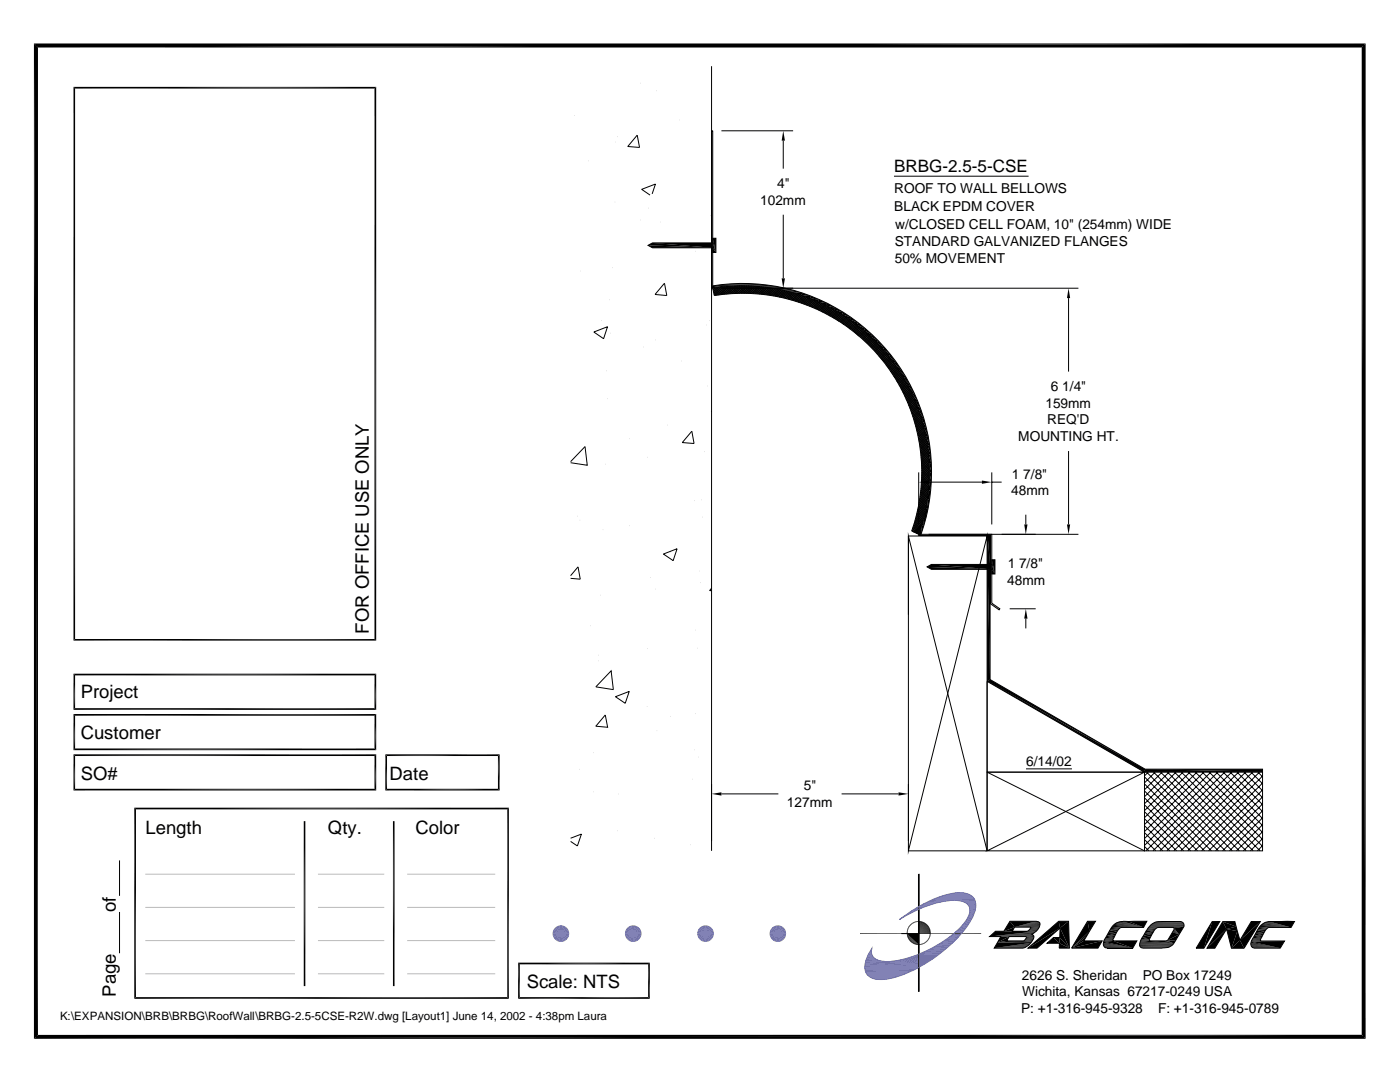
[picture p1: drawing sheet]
<svg xmlns="http://www.w3.org/2000/svg" width="279mm" height="216mm" viewBox="0 0 279 216" stroke-linecap="round" stroke-linejoin="round" font-family="sans-serif">
<defs><g id="words">
<g font-size="3.7">
<text x="73.6" y="126.4" transform="rotate(-90 73.6 126.4)">FOR OFFICE USE ONLY</text>
<text x="16.1" y="139.3">Project</text>
<text x="16.1" y="147.4">Customer</text>
<text x="16.1" y="155.6">SO#</text>
<text x="77.7" y="155.6">Date</text>
<text x="29" y="166.3">Length</text>
<text x="65.4" y="166.3">Qty.</text>
<text x="82.9" y="166.3">Color</text>
<text x="23.1" y="182" transform="rotate(-90 23.1 182)">of</text>
<text x="105.1" y="197.2">Scale: NTS</text>
<text x="23.1" y="198.8" transform="rotate(-90 23.1 198.8)">Page</text>
</g>
<text font-size="3.4" x="178.4" y="34.4">BRBG-2.5-5-CSE</text>
<g font-size="2.7">
<text x="151.7" y="40.8">102mm</text>
<text x="155.1" y="37.6">4&quot;</text>
<text x="178.5" y="38.5">ROOF TO WALL BELLOWS</text>
<text x="178.5" y="42.1">BLACK EPDM COVER</text>
<text x="178.7" y="45.6">w/CLOSED CELL FOAM, 10&quot; (254mm) WIDE</text>
<text x="178.6" y="49.1">STANDARD GALVANIZED FLANGES</text>
<text x="178.6" y="52.6">50% MOVEMENT</text>
<text x="208.6" y="81.4">159mm</text>
<text x="209.7" y="78.1">6 1/4&quot;</text>
<text x="203.2" y="88">MOUNTING HT.</text>
<text x="209" y="84.7">REQ'D</text>
<text x="202" y="95.5">1 7/8&quot;</text>
<text x="201.8" y="98.8">48mm</text>
<text x="201.1" y="113.4">1 7/8&quot;</text>
<text x="201" y="116.6">48mm</text>
<text x="204.8" y="152.8">6/14/02</text>
<text x="157" y="161">127mm</text>
<text x="160.4" y="157.7">5&quot;</text>
<text x="203.9" y="195.5">2626 S. Sheridan</text>
<text x="228.1" y="195.5">PO Box 17249</text>
<text x="203.8" y="202.1">P: +1-316-945-9328</text>
<text x="204" y="198.8">Wichita, Kansas 67217-0249 USA</text>
<text x="231.1" y="202.1">F: +1-316-945-0789</text>
</g>
<text font-size="2.3" x="12" y="203.6">K:\EXPANSION\BRB\BRBG\RoofWall\BRBG-2.5-5CSE-R2W.dwg [Layout1] June 14, 2002 - 4:38pm Laura</text>
</g></defs>
<g fill="none" stroke="#000" stroke-width=".2">
<path d="M127.7 16.6h.1M131 18.1h.1M142 13.2v156.6M114.6 23.1h.1M117.4 32.1h.1M122.9 28.3h.1M123.2 27.3h.1M127.2 27l.4 2.4-2.3-.2zM130.2 38.7l.6-2-2.7 1.1 1.6 1.1M135.6 23.9h.1M142 26.1h.2v31.4h-.2zM144 26.1h14.3"/>
<path d="M156.3 28.1v5.6M178.4 35.2h26.9M115.9 54.1h.1M121.6 59.8h.1M122.3 53.4h.1M122.7 40.3h.1M127.8 43.9h.1M129.3 49l.9-.5h12v-1h.7v2.9h-.7v-1h-12zM129.3 41.5h.1M131.4 58.5h.1M131.9 44.3h.1M132.6 56.5l.5 2.5-2.4-.2z"/>
<path d="M138.8 50.1h.1M141.7 43h.1M142.2 57.5v-.5a37.7 37.7 0 0 1 41.6 49.6h-.5M142.2 57.5l.4 1.5a35.7 35.7 0 0 1 39.3 47l1.4 .6M142.2 57.5a37.2 37.2 0 0 1 41.1 49.1M142.2 57.1h5.4M142.3 57.7l1.1 1.1M142.3 57.5v.1M142.3 57.8l.4-.4 1.4 1.4M142.4 57.5l1.3 1.3M142.5 58.6l.3 .3M143 57.4l1.4 1.3"/>
<path d="M143.1 57.4l-.7 .7 .7 .8M143.3 57.4l1.4 1.3M143.5 57.3l-1 1.1M144 57.5h71.2M144 56.8h9.1M144 56.7h7.3M144.3 57.2l1.3 1.4M144.3 57.2l-1.7 1.8M144.6 57.2l1.4 1.4M144.7 57.2l-1.7 1.7M144.9 57.2l1.4 1.4M145.1 57.2l-1.7 1.7"/>
<path d="M145.2 57.2l1.4 1.4M145.3 58.7l-1.4-1.4-1.4 1.4M145.5 57.1l-1.7 1.7M145.5 57.1l1.5 1.4M145.8 56.6h5.5M145.8 56.6h3.7M146.5 57.1l1.5 1.4M146.6 57.1l-1.6 1.6-1.4-1.4M146.9 57.1l1.4 1.4M146.9 57l-1.5 1.6M147.2 57l1.5 1.5M147.3 58.5l-1.5-1.4-1.6 1.7"/>
<path d="M147.3 57l-1.6 1.6M147.5 57l1.5 1.5M147.6 57h5.5M147.6 58.5l-1.4-1.4-1.6 1.6M147.6 57l-1.5 1.6M147.9 57l1.5 1.5M148 57l-1.5 1.6M148.2 57l1.5 1.5M148.3 57l-1.5 1.5M148.6 57l1.5 1.6M148.7 57l-1.5 1.5M148.9 57l1.6 1.6"/>
<path d="M148.9 58.5l1.5-1.4 1.6 1.6M149 57l-1.4 1.5M149.3 57l1.5 1.6M149.4 57l-1.5 1.5M149.4 57.1h5.5M149.6 57.1l1.6 1.5M149.7 57.1l-1.4 1.4M150 57.1l1.6 1.6 1.3-1.4M150 57.1l-1.4 1.4M150.7 57.1l-1.4 1.4M150.7 57.1l1.7 1.7M150.9 58.6l1.4-1.3 1.7 1.7"/>
<path d="M151 57.1l-1.4 1.4M151.1 57.2l1.7 1.6M151.3 57.2l-1.4 1.4M151.5 57.2l1.7 1.7M151.7 57.2l-1.4 1.4M151.9 57.2l1.7 1.7M152 57.2l-1.4 1.4M152.6 57.3l-1.4 1.4M152.7 57.3l1.7 1.8M153 57.3l1.8 1.8M153.2 57.4l-1.3 1.3M153.4 57.4l1.9 1.8"/>
<path d="M153.5 57.4l-1.3 1.3M153.8 57.4l-1.3 1.4M153.8 57.5l1.9 1.8M154.1 57.5l-1.3 1.3M154.3 57.5l1.8 1.9M154.4 57.6l-1.3 1.2M154.7 57.6l1.9 1.9 1.2-1.2M154.7 57.6l-1.3 1.3M155 57.7l-1.3 1.2M155.1 57.7l2 1.9M155.3 57.7l-1.3 1.3M155.5 57.8l2 1.9"/>
<path d="M155.6 57.8l-1.3 1.2M155.9 57.8l-1.3 1.3M156 57.8l2 2.1 1.2-1.2M156.2 57.9l-1.3 1.2M156.3 42.8v12.7M156.4 58l2.1 2M156.4 58l-1.2 1.2M156.7 58l-1.2 1.3M156.9 58.1l2.1 2.1M157 58.1l-1.2 1.2M157.3 58.1l-1.2 1.3M157.3 58.2l2.2 2.1"/>
<path d="M157.6 58.2l-1.3 1.2M157.8 58.3l2.2 2.2M158.1 58.4l-1.2 1.2M158.3 58.4l2.3 2.3M158.4 58.4l-1.2 1.2M158.6 58.5l-1.1 1.2M158.8 58.5l2.3 2.4 1.2-1.1M158.9 58.6l-1.2 1.2M159.3 58.7l2.4 2.5M159.4 58.8l-1.1 1.1M159.7 58.8l-1.2 1.2M159.8 58.9l2.5 2.5"/>
<path d="M160 58.9l-1.2 1.2M160.2 59l-1.1 1.2M160.3 59l2.6 2.7M160.5 59.1l-1.2 1.2M160.8 59.2l-1.2 1.2M160.8 59.2l2.8 2.8 1.1-1.1M161 59.3l-1.1 1.2M161.3 59.4l-1.2 1.1M161.4 59.4l2.9 2.9 1.1-1.1M161.5 59.5l-1.1 1.1M161.8 59.6l-1.2 1.1M161.9 59.6l3 3.1 1.1-1.1"/>
<path d="M162 59.7l-1.1 1.1M162.8 60l-1.2 1.1M213.3 59.5v14.6M118.5 66.3l2.7-1.1-.7 2.4zM120.1 64h.1M121.1 74h.1M121.3 79.5h.1M121.8 66.5h.1M128.4 69.2h.1M130.9 67.8h.1M135.9 72h.1M141.1 64.9h.1"/>
<path d="M141.1 77h.1M141.6 64h.1M161.4 61l1.1-1.1 3.2 3.2M163 60.1l-1.1 1.1M163.1 60.2l3.4 3.3M163.2 60.2l-1.1 1.1M163.3 61.8l1.1-1.1 4.1 4.1M163.5 60.3l-1.2 1.1M163.7 60.4l-1.1 1.1M163.8 60.4l3.6 3.7M164 60.5l-1.2 1.1M164.2 60.6l-1.1 1.1"/>
<path d="M164.9 61l-1.1 1.1M165.1 61.1l4.6 4.6M165.1 61.1l-1.1 1.1M165.6 61.3l-1.1 1.1M165.8 61.4l-1.1 1.1M165.8 61.5l5.6 5.6M166.2 61.7l-1 1.1M166.5 61.8l-1.1 1.1M166.6 61.9l14 14M166.7 61.9l-1.1 1.1M166.9 62.1l-1.1 1M167.1 62.2l-1 1.1"/>
<path d="M167.3 62.3l-1 1.1M167.4 62.4l12.7 12.6M167.6 62.5l-1.1 1M167.8 62.6l-1.1 1M168 62.7l-1.1 1.1M168.2 62.8l-1.1 1.1M168.4 62.9l11.1 11.2M168.4 63l-1 1.1M168.6 63.1l-1 1.1M168.8 63.3l-1 1M169 63.4l-1 1.1M169.2 63.5l-1 1.1"/>
<path d="M169.4 63.6l9.4 9.5-1 1M169.5 63.7l-1.1 1M169.6 65.6l1.1-1 7.2 7.2M169.7 63.8l-1.1 1.1M169.9 64l-1.1 1M170.1 64.1l-1.1 1.1M170.3 64.3l-1.1 1M170.5 64.4l-1.1 1.1M170.9 64.7l-1.1 1.1M171.1 64.9l-1.1 1M171.3 65l-1.1 1.1M171.4 65.2l-1 1"/>
<path d="M171.6 65.3l-1 1.1M171.8 65.5l-1 1M172 65.6l-1 1.1M172.2 65.8l-1 1M172.4 66l-1 1M172.4 66l4.1 4M172.6 66.1l-1.1 1.1M172.8 66.3l-1.1 1M173 66.4l-1.1 1.1M173.1 66.6l-1 1M173.3 66.8l-1 1M173.5 66.9l-1 1.1"/>
<path d="M173.7 67.1l-1.1 1M173.9 67.3l-1.1 1M174 67.4l-1 1.1M174.2 67.6l-1 1M174.4 67.8l-1 1M174.6 67.9l-1.1 1.1M174.7 68.1l-1 1.1M174.9 68.3l-1 1M175.1 68.5l-1.1 1M175.2 68.7l-1 1M175.4 68.8l-1 1.1M175.4 71l5.6 5.6"/>
<path d="M175.6 69l-1.1 1.1M175.7 69.2l-1 1M175.9 69.4l-1 1M176.1 69.6l-1.1 1M176.2 69.7l-1 1.1M176.4 69.9l-1 1.1M176.6 70.1l-1.1 1.1M176.7 70.3l-1 1.1M176.8 72.8l4.6 4.6-1.1 1.1M176.9 70.5l-1.1 1M177 70.7l-1 1M177.2 70.9l-1.1 1"/>
<path d="M177.4 71.1l-1.1 1M177.5 71.3l-1.1 1M177.7 71.5l-1.1 1M177.7 74l4.1 4.1-1.1 1.1M177.8 71.6l-1.1 1.1M177.9 71.9l-1 1M178.1 72.1l-1.1 1M178.2 72.2l-1 1.1M178.4 75l3.7 3.7M178.4 72.5l-1.1 1M178.5 72.6l-1 1.1M178.7 72.9l-1.1 1"/>
<path d="M178.9 75.9l3.4 3.5M179 73.3l-1.1 1M179.1 73.5l-1 1M179.2 73.7l-1 1M179.4 73.9l-1.1 1.1M179.4 76.8l3.2 3.2M179.5 74.1l-1 1.1M179.7 74.3l-1.1 1.1M179.8 74.5l-1.1 1.1M179.8 77.5l3 3M179.9 74.7l-1 1.1M180.1 75l-1.1 1"/>
<path d="M180.2 75.2l-1.1 1M180.2 78.2l2.8 2.9M180.3 75.4l-1.1 1.1M180.4 75.6l-1 1.1M180.5 78.9l2.8 2.8M180.6 75.8l-1.1 1.1M180.7 76.1l-1.1 1M180.8 79.6l2.7 2.6M180.8 76.3l-1.1 1.1M180.9 76.5l-1 1.1M181.1 76.7l-1.1 1.1M181.2 76.9l-1.1 1.1"/>
<path d="M181.3 77.2l-1.1 1.1M181.5 77.6l-1.1 1.1M181.7 77.9l-1.1 1.1M181.9 78.3l-1.1 1.2M182 78.6l-1.1 1.1M182.1 78.8l-1.1 1.1M182.2 79.1l-1.1 1.1 2.5 2.5M182.3 79.3l-1.1 1.1M182.4 79.5l-1.1 1.2M182.5 79.8l-1.1 1.1M113.9 92.1l2.9-3 .4 3.7-3.3-.5M120.8 92.6h.1"/>
<path d="M125.6 87.5h.1M129.2 91.2h.1M133.3 84.8h.1M138.1 86l.4 2.5-2.3-.2zM138.6 99.9h.1M140.1 99.7h.1M140.7 90.1h.1M142 82v.1M181.3 80.8l2.5 2.4M181.6 81.3l2.3 2.4M182.5 84l2.1 2.1-1.3 1.2M182.6 84.5l2 2"/>
<path d="M182.6 80l-1.1 1.2M182.7 80.3l-1.1 1.1M182.7 85l2 2-1.2 1.2M182.8 80.5l-1.1 1.2M182.9 85.4l1.9 2M182.9 80.8l-1.1 1.1 2.3 2.3M183 85.9l1.9 1.9-1.3 1.3M183 81l-1.1 1.2M183.1 86.3l1.9 1.9M183.1 81.3l-1.2 1.1 2.3 2.3-1.2 1.2M183.2 81.5l-1.2 1.2M183.3 87.2l1.8 1.8"/>
<path d="M183.3 81.8l-1.2 1.2 2.2 2.2M183.3 94.3v10.3M183.3 87.7l1.8 1.8M183.4 82l-1.2 1.2M183.4 88.1l1.8 1.8M183.5 82.3l-1.2 1.2 2.1 2.1M183.5 99.9l1.3 1.3M183.5 99.7l1.3 1.3M183.6 82.5l-1.2 1.2M183.6 88.9l1.7 1.7M183.6 99.3l1.3 1.4M183.6 99l1.4 1.4"/>
<path d="M183.6 89.3l1.7 1.7M183.6 82.8l-1.1 1.2M183.7 98.7l1.3 1.4M183.7 98.4l1.3 1.4M183.7 83.1l-1.2 1.2M183.7 90.1l1.7 1.7M183.7 98.1l1.4 1.4M183.8 97.8l1.3 1.4M183.8 90.5l1.6 1.6M183.8 90.9l1.6 1.6-1.4 1.5M183.8 83.3l-1.2 1.2M183.8 97.5l1.4 1.3"/>
<path d="M183.8 91.3l1.6 1.5-1.4 1.5M183.8 97.2l1.4 1.3M183.9 96.5l1.4 1.4M183.9 83.6l-1.2 1.2M183.9 96.2l1.4 1.4M183.9 92l1.5 1.6M183.9 95.9l1.4 1.4M183.9 92.7l1.6 1.6M183.9 92.4l1.6 1.5M183.9 95.5l1.5 1.4M183.9 95.2l1.5 1.4M183.9 94.8l1.5 1.5"/>
<path d="M183.9 93.5l1.5 1.5M183.9 93.1l1.6 1.5M184 94.5l1.4 1.5-1.6 1.6M184 94.1l1.4 1.5M184 93.8l1.4 1.5M184 83.9l-1.2 1.2M184 84.1l-1.2 1.3M184.1 84.4l-1.2 1.2M184.3 85l-1.3 1.2M184.3 85.2l-1.2 1.3M184.4 85.5l-1.2 1.3 1.8 1.8M184.5 85.8l-1.3 1.3"/>
<path d="M184.6 86.4l-1.3 1.2M184.7 86.7l-1.3 1.2M184.8 87.2l-1.3 1.3 1.7 1.7-1.3 1.4 1.5 1.6-1.4 1.5M184.8 87.5l-1.3 1.3M184.9 88.1l-1.3 1.3M185 88.4l-1.3 1.3 1.6 1.7M185 88.7l-1.3 1.3M185 99.8l-1.8 1.9 1.2 1.3M185.1 89l-1.4 1.4M185.1 99.4l-1.9 1.9M185.1 89.3l-1.3 1.4M185.1 99l-1.8 1.8 1.3 1.3"/>
<path d="M185.2 89.6l-1.4 1.4M185.2 89.9l-1.4 1.4M185.2 98.6l-1.8 1.8M185.3 90.6l-1.4 1.3M185.3 90.9l-1.4 1.4M185.3 97.8l-1.7 1.8M185.3 96.2h10.7M185.3 97.5l-1.7 1.7M185.3 91.2l-1.4 1.4M185.4 91.5l-1.5 1.4M185.4 97.1l-1.7 1.7M185.4 91.8l-1.5 1.5"/>
<path d="M185.4 96.7l-1.7 1.7M185.4 92.2l-1.4 1.4M185.4 96.3l-1.7 1.7M185.4 93.5l-1.5 1.5M185.4 94.9l-1.5 1.6M185.4 95.2l-1.5 1.6 1.4 1.4-1.8 1.8M185.4 95.6l-1.6 1.6M185.5 93.9l-1.6 1.5M185.5 94.2l-1.6 1.5M185.5 94.6l-1.6 1.5M197.9 94.3v10.3M197.9 96.2h2"/>
<path d="M213.3 90v14.6M113.9 114.9l1.5-1.8 .4 2.5-1.9-.2M115.3 103h.1M115.7 103.8h.1M119.9 118.8h.1M120.3 105.7h.1M125.6 104.9h.1M129.7 115.2h.1M130.7 117.5h.1M132.4 110.6l2.7-1.1-.8 2.4zM133.9 110.2h.1M139.6 113.9h.1"/>
<path d="M139.7 116.2h.1M140.2 103.2h.1M142 117.4l-.4 .4 .4 .1M182.2 105.2l1.2 1.2M182.3 105l1.2 1.2M182.4 104.7l1.2 1.2M182.5 104.2l1.2 1.2M182.6 103.9l1.2 1.2M182.7 103.7l1.2 1.2M182.8 103.4l1.2 1.2M182.9 102.8l1.2 1.3M183 102.6l1.2 1.2"/>
<path d="M183 102.3l1.3 1.2M183.1 102l1.3 1.3M183.2 101.4l1.3 1.3M183.3 101.1l1.3 1.3-2.2 2.1 1.3 1.2M183.3 106.6h14.6v13.8l1.6 1.1-.1 .2-1.7-1.2v-13.7h-14.4zM183.3 106.6h.1M183.4 100.5l1.3 1.3M183.4 100.2l1.3 1.3M183.5 106.2l-.3 .3M183.6 105.7l-.7 .7M183.8 105.2l-1.1 1.1M184 104.7l-1.5 1.5-.5-.4"/>
<path d="M184.1 104.2l-1.9 1.9M184.2 103.8l-2.2 2.2M184.3 103.3l-2.2 2.2 1 1M184.5 102.8l-2.2 2.2M184.7 101.9l-2.1 2.1M184.7 101.5l-2 2M184.8 101.1l-2 2 1.3 1.2M184.9 100.6l-2 2M185 100.2l-2 2M185 113.1l.9-.5h12v-.9h.7v2.8h-.7v-.9h-12zM185.3 106.6h29.9M197 107h-15.7v62.8l15.7-62.8v62.8"/>
<path d="M197.1 107h.5v28.6l30.9 17.9h23.5v.5h-23.6l-31.3-18.1zM204.7 102.7v1.9M117.8 124.8h.1M119.4 131.8h.1M119.4 130.7h.1M122 133.9l.4 3.7-3.5-.5zM122.8 139l2.8-1-.8 2.3zM129.2 129.4h.1M138.8 125.7h.1M139.2 129.3h.1M181.3 122.7v-15.7l15.7 62.8M197 136l31.4 18.1h-31.4z"/>
<path d="M201.5 121.5h5.2M204.7 123.4v2M115.6 153.5h.1M118.4 158h.1M118.4 150.2h.1M118.9 144.9h.1M120.8 142.7l.5 2.4-2.4-.2zM123.4 158.4h.1M129.1 141h.1M131.1 145.8h.1M133.8 143h.1M138.3 155.5h.1"/>
<path d="M138.5 149.6h.1M138.7 142.4h.1M139.4 151.1h.1M144 158.4h11.3M168 158.4h11.3M181.3 156.4v11.4M197 154.1l31.4 15.7M228.4 154.1h23.6v15.7h-23.6zM228.4 154.1l-31.4 15.7h31.4v-15.7h-31.4v15.7M228.4 155l14.8 14.8M228.4 156.4l13.4 13.4M228.4 157.8l12 12"/>
<path d="M228.4 159.2l10.6 10.6M228.8 154.1l15.8 15.7M229.2 154.1l-.8 .7M230.2 154.1l15.7 15.7M230.5 154.1l-2.1 2.1M231.6 154.1l15.7 15.7M231.9 154.1l-3.5 3.5M233 154.1l15.7 15.7M233.3 154.1l-4.9 4.9M234.4 154.1l15.7 15.7M234.7 154.1l-6.3 6.3M235.8 154.1l15.7 15.7"/>
<path d="M236.1 154.1l-7.7 7.7M237.2 154.1l14.8 14.8M237.5 154.1l-9.1 9.1M238.6 154.1l13.4 13.4M238.9 154.1l-10.5 10.4M239.9 154.1l12.1 12M240.2 154.1l-11.8 11.8M241.3 154.1l10.7 10.6M241.6 154.1l-13.2 13.2M242.7 154.1l9.3 9.2M243 154.1l-14.6 14.6M244.1 154.1l7.9 7.8"/>
<path d="M244.4 154.1l-15.7 15.7M245.5 154.1l6.5 6.4M245.8 154.1l-15.7 15.7M246.9 154.1l5.1 5.1M247.2 154.1l-15.7 15.7M248.3 154.1l3.7 3.7M248.6 154.1l-15.7 15.7M249.7 154.1l2.3 2.3M250 154.1l-15.7 15.7M251.1 154.1l.9 .9M251.4 154.1l-15.8 15.7M252 154.9l-15 14.9"/>
<path d="M252 156.3l-13.6 13.5M252 157.6l-12.2 12.2M252 159l-10.8 10.8M113.9 167.3l2.1-.9-.8 2.4-1.3-.9M123.3 165.8h.1M130.6 167.3h.1M137.8 168.6h.1M181.3 169.8h15.7M228.4 160.6l9.2 9.2M228.4 162l7.8 7.8M228.4 163.4l6.4 6.4M228.4 164.8l5 5"/>
<path d="M228.4 166.1l3.7 3.7M228.4 167.5l2.3 2.3M228.4 168.9l.9 .9M252 160.4l-9.4 9.4M252 161.8l-8 8M252 163.2l-6.6 6.6M252 164.6l-5.2 5.2M252 166l-3.9 3.8M252 167.3l-2.5 2.5M252 168.7l-1.1 1.1"/>
</g>
<g fill="#000">
<path d="M6.8 8.7h265.7l-264.9 .8zM7.6 9.5l264.9-.8-.7 .8zM271.8 9.5l.7 197.8-.7-.8zM272.5 8.7v198.6l-.7-197.8zM156.3 26.1l.4 2h-.7zM129.3 49l12.9 .4h-12zM129.3 49l.9-.5 12 .9zM142.2 49.4l.7 1h-.7zM130.2 48.5h12v.9zM142.2 48.5l.7 1.9-.7-1zM142.2 47.5l.7 2.9-.7-1.9zM142.2 57l1.8 .3-1.8 .2z"/>
<path d="M142.2 47.5h.7v2.9zM156 55.5h.7l-.4 2zM156.5 58l3.6 .5-1.9-.1zM158.2 58.4l1.9 .1-.2 .4zM156.5 58l1.9-.1 1.7 .6zM159.9 58.9l1.9 .2-.2 .4zM160.1 58.5l1.7 .6-1.9-.2zM161.6 59.5l1.9 .3-.2 .4zM161.8 59.1l1.7 .7-1.9-.3zM163.5 59.8l1.6 .7-1.8-.3zM213.3 57.5l.3 2h-.7zM163.3 60.2l1.8 .3-.2 .5z"/>
<path d="M164.9 61l1.8 .4-.2 .4zM165.1 60.5l1.6 .9-1.8-.4zM166.5 61.8l1.8 .5-.3 .4zM166.7 61.4l1.6 .9-1.8-.5zM168 62.7l1.8 .6-.3 .4zM168.3 62.3l1.5 1-1.8-.6zM169.5 63.7l1.8 .7-.3 .4zM169.8 63.3l1.5 1.1-1.8-.7zM171 64.8l1.7 .7-.3 .4zM171.3 64.4l1.4 1.1-1.7-.7zM172.4 65.9l1.6 .8-.3 .4zM172.7 65.5l1.3 1.2-1.6-.8z"/>
<path d="M173.7 67.1l1.6 .9-.3 .4zM174 66.7l1.3 1.3-1.6-.9zM175 68.4l1.5 .9-.3 .4zM175.3 68l1.2 1.3-1.5-.9zM176.2 69.7l1.5 1-.4 .4zM176.2 69.7l.3-.4 1.2 1.4zM177.3 71.1l1.5 1.1-.4 .3zM177.3 71.1l.4-.4 1.1 1.5zM178.4 72.5l1.4 1.2-.4 .3zM178.4 72.5l.4-.3 1 1.5zM179.4 74l1.4 1.2-.4 .3zM179.4 74l.4-.3 1 1.5z"/>
<path d="M180.4 75.5l1.2 1.3-.3 .3zM180.4 75.5l.4-.3 .8 1.6zM181.3 77.1l1.1 1.3-.4 .3zM181.3 77.1l.3-.3 .8 1.6zM182 78.7l1.2 1.4-.4 .2zM182 78.7l.4-.3 .8 1.7zM182.8 80.3l1 1.4-.4 .3zM182.8 80.3l.4-.2 .6 1.6zM183.4 82l1 1.5-.5 .2zM183.4 82l.4-.3 .6 1.8zM183.9 83.7l.9 1.5-.4 .2zM183.9 83.7l.5-.2 .4 1.7z"/>
<path d="M184.4 85.4l.8 1.6-.4 .2zM184.8 87.2l.7 1.6-.4 .1zM184.4 85.4l.4-.2 .4 1.8zM185.1 99.7l.1 1.7h-.4zM185.1 88.9l.6 1.7-.4 .1zM184.8 87.2l.4-.2 .3 1.8zM185.3 97.9l.2 1.7-.4 .1zM185.3 90.7l.6 1.7-.5 .1zM183.3 96.2l2-.3v.6zM185.4 96.1l.3 1.7-.4 .1zM185.4 92.5l.5 1.7-.4 .1zM185.5 94.3l.4 1.7-.5 .1z"/>
<path d="M185.1 99.7l.4-.1-.3 1.8zM185.1 88.9l.4-.1 .2 1.8zM185.3 97.9l.4-.1-.2 1.8zM185.3 90.7l.4-.1 .2 1.8zM185.4 96.1l.5-.1-.2 1.8zM185.4 92.5l.5-.1v1.8zM185.5 94.3l.4-.1v1.8zM196 95.9l1.9 .3-1.9 .3zM183.9 104.9l-.1 1.7h-.5zM183.9 104.9h.5l-.6 1.7zM184.4 103.2v1.7h-.5zM184.8 101.4v1.7l-.4 .1z"/>
<path d="M184.4 103.2l.4-.1-.4 1.8zM185 113.1l12.9 .5h-12zM184.8 101.4h.4l-.4 1.7zM185 113.1l.9-.5 12 1zM197.1 113.6l.5 22-.5 .3zM197.1 107l.5 5.6h-.5zM197.1 113.6h.5v22zM197.1 107h.5v5.6zM197.9 113.6l.7 .9h-.7zM185.9 112.6h12v1zM197.9 112.6l.7 1.9-.7-.9zM197.9 111.7l.7 2.8-.7-1.9z"/>
<path d="M197.9 111.7h.7v2.8zM204.4 104.6h.7l-.4 2zM212.9 104.6h.7l-.3 2zM197.1 135.9l31.4 17.6-.1 .5zM197.1 135.9l.5-.3 30.9 17.9zM204.7 121.5l.4 1.9h-.7zM142 158.4l2-.3v.7zM179.3 158.1l2 .3-2 .4zM228.5 153.5l23.5 .5h-23.6zM228.5 153.5h23.5v.5zM6.8 8.7l.8 197.8-.8 .8zM6.8 8.7l.8 .8v197z"/>
<path d="M6.8 207.3l.8-.8h264.2zM6.8 207.3l265-.8 .7 .8z"/>
</g>
<g fill="none" stroke="#000" stroke-width=".34">
<path d="M14.7 17.5h60.4M74.9 17.3v110.5M151.2 57.3h5.4M154.7 57.8h3.7M14.7 134.6h60.4M74.9 134.4v7.2M14.7 141.5h60.4M14.7 157.6h60.4M14.7 150.7h60.4M14.7 149.5h60.4M14.7 142.6h60.4M74.9 142.5v7.2"/>
<path d="M74.9 150.5v7.2M26.8 161.3h74.8M27 161.2v38.1M26.8 199.1h74.8M103.4 199.1h26.3M103.4 192.3h26.3M103.6 192.1v7.2M129.5 192.1v7.2"/>
</g>
<path d="M154.7 57.7h3.7" fill="none" stroke="#000" stroke-width=".44"/>
<path d="M153 57.5h3.6" fill="none" stroke="#000" stroke-width=".28"/>
<path d="M151.2 57.3h5.4" fill="none" stroke="#000" stroke-width=".36"/>
<path d="M142.2 57.2h3.6" fill="none" stroke="#000" stroke-width=".23"/>
<path d="M142.2 56.9h10.9M149.4 57h5.5" fill="none" stroke="#000" stroke-width=".25"/>
<path d="M14.8 17.3v110.5M14.7 127.7h60.4M14.8 134.4v7.2M14.8 142.5v7.2M14.8 150.5v7.2M60.8 163.9v32.9M78.6 163.9v32.9M101.4 161.2v38.1" fill="none" stroke="#000" stroke-width=".32"/>
<g fill="#5c5cb8">
<path d="M112 186.3l1.6-.4v.4z"/>
<path d="M112 186.3l1.4-.7 .2 .3z"/>
<path d="M112 186.3l1.2-1 .2 .3z"/>
<path d="M113 185l.2 .3-1.2 1z"/>
<path d="M112.7 184.8l.3 .2-1 1.3z"/>
<path d="M112.3 184.7l.4 .1-.7 1.5z"/>
<path d="M112 184.6l.3 .1-.3 1.6z"/>
<path d="M111.6 184.7l.4-.1v1.7z"/>
<path d="M111.2 184.8l.4-.1 .4 1.6z"/>
<path d="M110.9 185l.3-.2 .8 1.5z"/>
<path d="M110.6 185.3l.3-.3 1.1 1.3z"/>
<path d="M110.6 185.3l1.4 1-1.6-.7z"/>
<path d="M110.4 185.6l1.6 .7-1.7-.4z"/>
<path d="M110.3 185.9l1.7 .4h-1.7z"/>
<path d="M110.3 186.3h1.7l-1.7 .4z"/>
<path d="M110.3 186.7l1.7-.4-1.6 .7z"/>
<path d="M110.4 187l1.6-.7-1.4 1z"/>
<path d="M110.6 187.3l1.4-1-1.1 1.3z"/>
<path d="M112 186.3l-.8 1.5-.3-.2z"/>
<path d="M112 186.3l-.4 1.6-.4-.1z"/>
<path d="M112 186.3v1.6h-.4z"/>
<path d="M112 186.3l.3 1.6h-.3z"/>
<path d="M112 186.3l.7 1.5-.4 .1z"/>
<path d="M112 186.3l1 1.3-.3 .2z"/>
<path d="M112 186.3l1.2 1-.2 .3z"/>
<path d="M112 186.3l1.4 .7-.2 .3z"/>
<path d="M112 186.3l1.6 .4-.2 .3z"/>
<path d="M112 186.3h1.6v.4z"/>
<path d="M140.8 186.3l1.6-.4 .1 .4z"/>
<path d="M140.8 186.3l1.5-.7 .1 .3z"/>
<path d="M140.8 186.3l1.3-1 .2 .3z"/>
<path d="M141.8 185l.3 .3-1.3 1z"/>
<path d="M141.5 184.8l.3 .2-1 1.3z"/>
<path d="M141.2 184.7l.3 .1-.7 1.5z"/>
<path d="M140.8 184.6l.4 .1-.4 1.6z"/>
<path d="M140.4 184.7l.4-.1v1.7z"/>
<path d="M140.1 184.8l.3-.1 .4 1.6z"/>
<path d="M139.8 185l.3-.2 .7 1.5z"/>
<path d="M139.5 185.3l.3-.3 1 1.3z"/>
<path d="M139.5 185.3l1.3 1-1.5-.7z"/>
<path d="M139.3 185.6l1.5 .7-1.6-.4z"/>
<path d="M139.2 185.9l1.6 .4h-1.7z"/>
<path d="M139.1 186.3h1.7l-1.6 .4z"/>
<path d="M139.2 186.7l1.6-.4-1.5 .7z"/>
<path d="M139.3 187l1.5-.7-1.3 1z"/>
<path d="M139.5 187.3l1.3-1-1 1.3z"/>
<path d="M140.8 186.3l-.7 1.5-.3-.2z"/>
<path d="M140.8 186.3l-.4 1.6-.3-.1z"/>
<path d="M140.8 186.3v1.6h-.4z"/>
<path d="M140.8 186.3l.4 1.6h-.4z"/>
<path d="M140.8 186.3l.7 1.5-.3 .1z"/>
<path d="M140.8 186.3l1 1.3-.3 .2z"/>
<path d="M140.8 186.3l1.3 1-.3 .3z"/>
<path d="M140.8 186.3l1.5 .7-.2 .3z"/>
<path d="M140.8 186.3l1.6 .4-.1 .3z"/>
<path d="M140.8 186.3h1.7l-.1 .4z"/>
<path d="M126.4 186.3l1.6-.4v.4z"/>
<path d="M126.4 186.3l1.5-.7 .1 .3z"/>
<path d="M126.4 186.3l1.3-1 .2 .3z"/>
<path d="M127.4 185l.3 .3-1.3 1z"/>
<path d="M127.1 184.8l.3 .2-1 1.3z"/>
<path d="M126.7 184.7l.4 .1-.7 1.5z"/>
<path d="M126.4 184.6l.3 .1-.3 1.6z"/>
<path d="M126 184.7l.4-.1v1.7z"/>
<path d="M125.6 184.8l.4-.1 .4 1.6z"/>
<path d="M125.3 185l.3-.2 .8 1.5z"/>
<path d="M125.1 185.3l.2-.3 1.1 1.3z"/>
<path d="M125.1 185.3l1.3 1-1.5-.7z"/>
<path d="M124.9 185.6l1.5 .7-1.6-.4z"/>
<path d="M124.8 185.9l1.6 .4h-1.7z"/>
<path d="M124.7 186.3h1.7l-1.6 .4z"/>
<path d="M124.8 186.7l1.6-.4-1.5 .7z"/>
<path d="M124.9 187l1.5-.7-1.3 1z"/>
<path d="M125.1 187.3l1.3-1-1.1 1.3z"/>
<path d="M126.4 186.3l-.8 1.5-.3-.2z"/>
<path d="M126.4 186.3l-.4 1.6-.4-.1z"/>
<path d="M126.4 186.3v1.6h-.4z"/>
<path d="M126.4 186.3l.3 1.6h-.3z"/>
<path d="M126.4 186.3l.7 1.5-.4 .1z"/>
<path d="M126.4 186.3l1 1.3-.3 .2z"/>
<path d="M126.4 186.3l1.3 1-.3 .3z"/>
<path d="M126.4 186.3l1.5 .7-.2 .3z"/>
<path d="M126.4 186.3l1.6 .4-.1 .3z"/>
<path d="M126.4 186.3h1.6v.4z"/>
<path d="M155.2 186.3l1.6-.4 .1 .4z"/>
<path d="M155.2 186.3l1.5-.7 .1 .3z"/>
<path d="M155.2 186.3l1.3-1 .2 .3z"/>
<path d="M156.3 185l.2 .3-1.3 1z"/>
<path d="M156 184.8l.3 .2-1.1 1.3z"/>
<path d="M155.6 184.7l.4 .1-.8 1.5z"/>
<path d="M155.2 184.6l.4 .1-.4 1.6z"/>
<path d="M154.9 184.7l.3-.1v1.7z"/>
<path d="M154.5 184.8l.4-.1 .3 1.6z"/>
<path d="M154.2 185l.3-.2 .7 1.5z"/>
<path d="M153.9 185.3l.3-.3 1 1.3z"/>
<path d="M153.9 185.3l1.3 1-1.4-.7z"/>
<path d="M153.8 185.6l1.4 .7-1.6-.4z"/>
<path d="M153.6 185.9l1.6 .4h-1.6z"/>
<path d="M153.6 186.3h1.6l-1.6 .4z"/>
<path d="M153.6 186.7l1.6-.4-1.4 .7z"/>
<path d="M153.8 187l1.4-.7-1.3 1z"/>
<path d="M153.9 187.3l1.3-1-1 1.3z"/>
<path d="M155.2 186.3l-.7 1.5-.3-.2z"/>
<path d="M155.2 186.3l-.3 1.6-.4-.1z"/>
<path d="M155.2 186.3v1.6h-.3z"/>
<path d="M155.2 186.3l.4 1.6h-.4z"/>
<path d="M155.2 186.3l.8 1.5-.4 .1z"/>
<path d="M155.2 186.3l1.1 1.3-.3 .2z"/>
<path d="M155.2 186.3l1.3 1-.2 .3z"/>
<path d="M155.2 186.3l1.5 .7-.2 .3z"/>
<path d="M155.2 186.3l1.6 .4-.1 .3z"/>
<path d="M155.2 186.3h1.7l-.1 .4z"/>
</g>
<path d="M76.9 150.7h22.8M76.9 157.6h22.8M77.1 150.5v7.2M99.5 150.5v7.2M197.5 186.7h8.7" fill="none" stroke="#000" stroke-width=".34"/>
<g fill="none" stroke="#000" stroke-width=".2">
<path d="M183.3 174.5h.1v23.3h-.1zM183.4 174.5v6.4M183.4 181.4v7.1M183.4 190.4v7.4M197.5 186.9l1.2-1.1h1.6l1.2-2h5.3a.69 .69 0 0 1 .7 .4 .69 .69 0 0 1-.1 .8l-.6 .9-.9 .5 .1 .1a.71 .71 0 0 1 0 1.2l-.7 .9-1.1 .6h-5.8l1.3-2.3zM197.5 186.8h8.8M198.4 189.1h6.2M198.7 185.8h8.1M200.3 185.8h4.6M201.4 186.9h3.4a.84 .84 0 0 1-.6 .8h-3.3zM202.5 184.9h5M204.6 189.1l-6.2 .1"/>
<path d="M220.5 189.1h5.6M220.6 189.1h5.5M221.1 189.2h5M221.8 185.1h2.1M221.9 185h6.3M222.2 187.7h4.7M225.3 183.9h3.6M227.4 188.8h6.4M227.4 188.7h6.6M227.4 188.5h6.7M227.5 188.2h6.8M227.5 188.8h6.1"/>
<path d="M227.7 189.1h5.4M227.7 189h5.6M227.9 189.1h4.5M229.2 185.1h2.1M229.2 185h7.1M229.4 184.8h6.9M229.6 184.7h6.7M229.6 184.6h6.7M229.8 184.5h6.5M229.8 184.4h6.5M229.9 184.4h6.4M230 184.4h6.3"/>
<path d="M230 184.3h6.2M230.2 184.2h6M230.2 184.1h5.9M230.4 184h5.7M230.6 184h5.3M230.7 183.9h5.2M231 183.9h4.8M233.4 189h-5.8M233.5 188.9h-6M244 183.9h2.4l1.1 3.7 2.2-3.7h1.8l-3.2 5.3h-2.5l-1-3.8-2.4 3.8h-1.5zM249.7 187.8h6.6M249.9 189.1h5.6"/>
<path d="M251.2 185.1h2.1M251.4 185h6.3M251.7 184.6a2.58 2.58 0 0 1 2-.7h4.6l-.6 1.2h-4.5a4.3 4.3 0 0 0-1.6 2.6l4.7 .1-.8 1.4h-4.8a.93 .93 0 0 1-1-.4 .93 .93 0 0 1 .1-1.1l1.4-2.5zM253.3 183.9h5M253.5 183.9h4.8"/>
</g>
<g fill="#000">
<path d="M183.3 188.4l.1 .1zM183.3 188.5l.1 1.9h-.1zM183.3 186.3h.1zM183.3 180.9l.1 .5-.1 .1zM183.3 183.9h.1zM183.3 188.5h.1zM183.3 188.5h.1v1.9zM183.3 180.9h.1v.5zM197.5 186.9l1.2-1.1 8.1 .1zM199.1 188.1l6.6 .1-7.3 1zM199.7 186.9h1.7l-2.3 1.2zM199.1 188.1l2.3-1.2-.5 .8z"/>
<path d="M201.5 183.8h5.2l-4.2 1.2zM201.5 183.8l1 1.2-2.2 .8zM200.3 185.8l2.2-.8-.5 .8zM202.5 185l4.3-1.2zM204.3 187.7l1.6 .2zM204.3 187.7h1.7zM204.6 187.5l1.5 .1h-1.7zM204.7 187.3l1.5 .1-1.6 .1zM204.8 186.9l1.5 .1h-1.4zM204.8 187.2l1.5 .1h-1.6zM204.9 187h1.4l-1.5 .2zM198.4 189.2l6.7-.5z"/>
<path d="M205 185.8l1.8 .1zM198.4 189.2l6.8-.6zM205.1 185.8l.2-.1 1.5 .2zM198.4 189.2l6.9-.6zM198.4 189.2l7.1-.8-.2 .2zM205.5 185.5h1.6l-1.8 .2zM198.4 189.2l7.2-.9-.1 .1zM205.6 185.3l1.6 .1-1.7 .1zM205.7 185.2l1.6 .1h-1.7zM205.7 185h1.7l-1.7 .2zM198.4 189.2l7.3-1-.1 .1zM197.5 186.9l8.5-.4z"/>
<path d="M204.3 187.7h1.7l-.1 .2zM204.4 187.6h1.7l-.1 .1zM204.6 187.5l1.6-.1-.1 .2zM197.5 186.9l8.7-.7-.3 .2zM204.7 187.3h1.6l-.1 .1zM204.8 187.2l1.5-.1v.2zM204.8 187.2l1.5-.2v.1zM204.8 186.9l1.5-.1v.2zM197.5 186.9l9-.8-.3 .1zM197.5 186.9l9.1-1zM197.5 186.9l9.3-1zM204.9 185.8l1.9 .1z"/>
<path d="M202.5 185l4.5-1.1zM205.3 185.7l1.7-.1-.2 .3zM202.5 185l4.6-1.1zM205.3 185.7l1.8-.2zM202.5 185l4.7-1.1zM205.5 185.5l1.7-.1-.1 .1zM202.5 185l4.8-1zM205.6 185.3h1.7l-.1 .1zM202.5 185l4.8-1h.1zM205.7 185.2l1.6-.1v.2zM205.7 185.2l1.7-.2-.1 .1zM202.5 185l5-.9z"/>
<path d="M205.5 185l2-.1zM205.6 185l1.9-.1zM205.7 185l1.8-.1-.1 .1zM202.5 185l5-.9 .1 .1zM202.5 185l5.1-.6-.1 .2zM202.5 185l5.1-.8v.2zM209 188.2l1.2-1.1 1.2 1.1zM211.3 183.8h2l-1.7 1.4zM205.1 189.2l6.2-5.4 .3 1.4zM211.4 188.2l2 1h-2zM210.2 187.1h1.3l-.1 1.1zM211.5 187.1l1.9 2.1-2-1z"/>
<path d="M205.1 189.2l6.5-4-4.6 4zM211.6 185.2l1.8 4-1.9-2.1zM211.6 185.2l1.7-1.4 .1 5.4zM213.9 189.2l2.4-1.5h3.7zM213.9 189.2l3-2.4-.6 .9zM217 183.8l.4 2-3.5 3.4zM213.9 189.2l3.5-3.4-.5 1zM217 183.8h1.6l-1.2 2zM213.9 189.2l6.1-1.5-.9 1.5zM220.2 188.5l5.9 .7-5.9-.6zM220.2 188.4l5.9 .8-5.9-.7zM220.2 188.3l5.9 .9-5.9-.8z"/>
<path d="M220.2 188.6l5.9 .6-5.8-.4zM220.2 188.1l5.9 1.1-5.9-.9zM220.3 187.9l5.8 1.3-5.9-1.1zM220.3 187.7h1.9l-1.9 .2zM220.4 187.5h1.7l-1.8 .2zM220.6 187.2l1.6 .1-1.8 .2zM220.6 189.1h.3zM220.9 186.7l1.5 .3-1.8 .2zM221.2 186.2h1.5l-1.8 .5zM221.5 185.7l1.4 .2-1.7 .3zM221.6 185.4h1.7l-1.8 .3zM221.8 185.2l1.6 .1-1.8 .1z"/>
<path d="M220.3 187.7l1.8-.1 .1 .1zM220.3 187.7l1.8-.2v.1zM220.3 187.9l1.9-.2 3.9 1.5zM220.4 187.5l1.8-.2-.1 .2zM222.1 184.7l.2-.1 5.9 .5zM220.6 187.2l1.8-.2-.2 .3zM222.3 184.6l.2-.2 5.7 .7zM220.9 186.7l1.6-.1-.1 .4zM222.5 184.4l.2-.2 5.5 .9zM220.9 186.7l1.8-.5-.2 .4zM222.7 184.2l5.5 .9zM221.2 186.2l1.7-.3-.2 .3z"/>
<path d="M222.8 184.1l5.4 1zM221.5 185.7l1.6-.1-.2 .3zM222.9 184.1l.3-.1 5 1.1zM221.5 185.7l1.8-.3-.2 .2zM221.6 185.4l1.8-.1-.1 .1zM221.8 185.2h1.7l-.1 .1zM223.2 184l.3-.1 4.7 1.2zM221.8 185.2l1.9-.1zM223.5 183.9l4.7 1.2zM223.7 183.9h.3zM223.7 183.9h.3l4.2 1.2zM224 183.9h1.3z"/>
<path d="M224 183.9h1.3l2.9 1.2zM222.2 187.7h4.7l-.8 1.5zM227.6 187.7h2l-2 .2zM227.7 187.5h1.6l-1.7 .2zM227.9 187.1l1.5 .3-1.7 .1zM228.2 186.7l1.5 .1-1.8 .3zM228.5 186.2l1.5 .1-1.8 .4zM228.7 185.7h1.6l-1.8 .5zM225.3 183.9l3.6-.1-.7 1.3zM228.9 185.5l1.5 .1-1.7 .1zM229.1 185.3l1.5 .1-1.7 .1zM229.2 185.1h1.9z"/>
<path d="M229.2 185.1h1.8l-1.9 .2zM227.6 187.7l1.8-.1zM227.6 187.7h1.8zM227.7 187.5l1.7-.1zM227.6 187.7h2zM229.4 187.7h.2zM227.6 187.9l2-.2 4.7 .6zM227.9 187.1l1.8-.3-.3 .6zM228.2 186.7l1.8-.4-.3 .5zM228.5 186.2l1.7-.3-.2 .4zM228.5 186.2l1.8-.5-.1 .2zM228.7 185.7l1.7-.1-.1 .1z"/>
<path d="M228.9 185.5l1.7-.1-.2 .2zM229.1 185.3h1.6l-.1 .1zM229.1 185.3l1.8-.1zM229.1 185.3l1.9-.2zM231.8 189.2l.2-.1zM232.7 187.7l1.6 .6zM232.9 187.7l.2-.1h1.5zM234 186l1.3 .5-2.2 1.1zM234.1 185.8l1.2 .7-1.3-.5zM234.1 185.1l.2 .1zM234.2 185.7l1.1 .8-1.2-.7zM232.5 187.7l1.8 .6z"/>
<path d="M232.4 187.7l1.9 .6zM229.8 187.7h2.6l1.9 .6zM229.6 187.7l4.7 .6zM234.3 185.5l1 1-1.1-.8zM234.3 185.5l1 1zM234.3 185.4l1 1.1zM234.3 185.2l1 1.3-1-1.1zM232.9 187.7l1.7-.1-.3 .7zM233.1 187.6l2.2-1.1-.7 1.1zM235.5 183.9h.3zM234 183.9h1.8zM234.3 185.2l2-.3-1 1.6z"/>
<path d="M241.9 183.9l-1.6 5.3h-1.6zM241.9 183.9h1.5l-3.1 5.3zM244 183.9l2.7 1-1.9 .5zM244 183.9l.8 1.5-3.9 3.8zM240.9 189.2l3.9-3.8-2.4 3.8zM244.8 185.4l2.1 .4-1.1 3.4zM244.8 185.4l1.9-.5 .2 .9zM244 183.9h2.4l.3 1zM246.9 185.8l.6 1.8-1.7 1.6zM245.8 189.2l1.7-1.6 .8 1.6zM249.6 188.4l5.9 .8-5.8-.7zM249.6 188.3l5.9 .9-5.9-.8z"/>
<path d="M249.7 188.5l5.8 .7-5.8-.5zM249.7 188.1l5.8 1.1-5.9-.9zM249.7 188.7l5.8 .5-5.8-.4zM249.7 187.9l5.8 1.3-5.8-1.1zM249.7 183.9h1.8l-4 3.7zM249.8 187.7h1.7l-1.8 .2zM249.9 187.5h1.6l-1.7 .2zM250 187.2l1.6 .1-1.7 .2zM250.2 189.1l.5 .1zM250.2 189.1l.3 .1zM250.3 186.7l1.5 .3-1.8 .2zM250.6 186.2l1.6 .1-1.9 .4z"/>
<path d="M250.9 185.7l1.5 .2-1.8 .3zM251.1 185.4l1.5 .2-1.7 .1zM251.2 185.2h1.7l-1.8 .2zM247.5 187.6l4-3.7-3.2 5.3zM249.8 187.7l1.7-.1v.1zM249.8 187.7l1.7-.2zM249.9 187.5l1.7-.2-.1 .2zM251.7 184.6l6 .5-6.2-.4zM250 187.2l1.8-.2-.2 .3zM251.7 184.6l.2-.2 5.8 .7zM250.3 186.7l1.7-.1-.2 .4zM251.9 184.4l.3-.2 5.5 .9z"/>
<path d="M250.3 186.7l1.9-.4-.2 .3zM252.2 184.2l5.5 .9zM250.6 186.2l1.8-.3-.2 .4zM252.3 184.2l.1-.1 5.3 1zM250.9 185.7l1.7-.1-.2 .3zM252.4 184.1l.3-.1 5 1.1zM251.1 185.4h1.6l-.1 .2zM251.1 185.4l1.7-.1-.1 .1zM251.1 185.4l1.8-.2zM252.7 184l.3-.1 4.7 1.2zM251.2 185.2l1.8-.1zM251.2 185.2l1.9-.1z"/>
<path d="M253 183.9h.3zM251.2 185.2l2-.1zM253 183.9h.3l4.4 1.2zM249.7 187.9l6.6-.1-.8 1.4zM253.3 183.9h5l-.6 1.2z"/>
</g>
<path d="M220.4 189.1h5.7M249.9 189.1h5.6" fill="none" stroke="#000" stroke-width=".23"/>
<path d="M198.4 189.1h6.4M199.1 188h6.8" fill="none" stroke="#000" stroke-width=".28"/>
<path d="M234.1 185h2.2M249.7 189h5.8" fill="none" stroke="#000" stroke-width=".36"/>
<path d="M220.3 189h5.8M227.5 188.1h6.8" fill="none" stroke="#000" stroke-width=".38"/>
<path d="M198.4 189h6.6" fill="none" stroke="#000" stroke-width=".4"/>
<path d="M197.5 186.8h8.8M227.4 188.6h6.6" fill="none" stroke="#000" stroke-width=".25"/>
<path d="M221.8 185.1h2.1M227.4 188.4h6.9M229.4 184.8h6.9M249.7 187.8h2.1M251.2 185.1h2.1" fill="none" stroke="#000" stroke-width=".21"/>
<path d="M199.1 187.9h6.8M221.9 184.9h6.3M251.4 184.9h6.3" fill="none" stroke="#000" stroke-width=".32"/>
<path d="M197.5 186.7h8.6" fill="none" stroke="#000" stroke-width=".42"/>
<path d="M202.5 184.8h5" fill="none" stroke="#000" stroke-width=".3"/>
<path d="M202.5 184.8h5" fill="none" stroke="#000" stroke-width=".44"/>
<g fill="#5c5cb8">
<path d="M175.1 195.4l.7 .1z"/>
<path d="M175.1 195.4h1.5z"/>
<path d="M175.8 195.5l.8-.1z"/>
<path d="M174.8 195.4h1.8z"/>
</g>
<g fill="none" stroke="#5c5cb8" stroke-width=".2">
<path d="M172.6 193.5h9.8M172.9 194.3h7.9M173 194.4h7.3M173 194.5h7.3M173.1 194.6h6.7M173.2 194.7h6.6M173.7 195h5.1M173.9 195.2h4.4M174.2 195.3h3.2M174.2 195.2h3.7M174.8 195.4h2.2M177.4 195.3h-2.9"/>
<path d="M179.3 194.9h-5.9"/>
</g>
<path d="M172.6 193.2h10.7M172.7 193.9h9.1M172.9 194.1h8.4M173 194.4h7.8" fill="none" stroke="#5c5cb8" stroke-width=".21"/>
<path d="M172.8 194.1h8.5M172.8 193.9h9" fill="none" stroke="#5c5cb8" stroke-width=".25"/>
<path d="M172.6 193.2h10.7M172.7 193.7h9.7" fill="none" stroke="#5c5cb8" stroke-width=".23"/>
<path d="M172.6 193.4h9.8" fill="none" stroke="#5c5cb8" stroke-width=".28"/>
<path d="M172.6 192.9h10.7M172.6 193.4h10.3" fill="none" stroke="#5c5cb8" stroke-width=".3"/>
<path d="M183.4 193l.6-.4z" fill="#5c5cb8"/>
<path d="M172.6 192.8h10.7" fill="none" stroke="#5c5cb8" stroke-width=".44"/>
<g fill="#5c5cb8">
<path d="M172.6 192.5l10.7 .6-10.7-.5z"/>
<path d="M172.7 192.2l10.6 .9-10.7-.6z"/>
<path d="M184 192.6l1.2-.6z"/>
<path d="M183.4 193l1.8-1z"/>
<path d="M172.8 191.9l10.5 1.2-10.6-.9z"/>
<path d="M172.8 191.9h4.2l6.3 1.2z"/>
</g>
<path d="M172.8 191.9h4.2" fill="none" stroke="#5c5cb8" stroke-width=".2"/>
<g fill="#5c5cb8">
<path d="M177 191.9h.7l5.6 1.2z"/>
<path d="M177 191.9h.7z"/>
</g>
<path d="M172.8 191.8l3.8 .1" fill="none" stroke="#5c5cb8" stroke-width=".2"/>
<g fill="#5c5cb8">
<path d="M177.7 191.9l.4-.1 5.2 1.3z"/>
<path d="M178.1 191.8l.4-.1 4.8 1.4z"/>
</g>
<path d="M172.8 191.8h3.2" fill="none" stroke="#5c5cb8" stroke-width=".2"/>
<path d="M178.5 191.7h.4l4.4 1.4z" fill="#5c5cb8"/>
<path d="M172.8 191.8h2.9" fill="none" stroke="#5c5cb8" stroke-width=".21"/>
<g fill="#5c5cb8">
<path d="M178.9 191.7l.4-.1 4 1.5z"/>
<path d="M183.4 193l2.3-1.4z"/>
</g>
<path d="M172.8 191.7h2.7" fill="none" stroke="#5c5cb8" stroke-width=".32"/>
<path d="M179.3 191.6l.4-.1 3.6 1.6z" fill="#5c5cb8"/>
<path d="M172.8 191.5h2.4" fill="none" stroke="#5c5cb8" stroke-width=".2"/>
<path d="M179.7 191.5l.4-.1 3.2 1.7z" fill="#5c5cb8"/>
<path d="M172.8 191.5h2.2" fill="none" stroke="#5c5cb8" stroke-width=".2"/>
<g fill="#5c5cb8">
<path d="M180.1 191.4l.5-.1 2.7 1.8z"/>
<path d="M173 191.3l1.8 .1-2 .2z"/>
<path d="M173 191.3h1.6l.2 .1z"/>
<path d="M183.4 193l2.9-1.8z"/>
<path d="M180.6 191.3l.4-.1 2.3 1.9z"/>
<path d="M173 191.3l1.4-.2 .2 .2z"/>
<path d="M173 191.3l1.4-.2z"/>
<path d="M181 191.2l.5-.1 1.8 2z"/>
<path d="M173 191.3l1.3-.2z"/>
<path d="M173.1 190.9l1.2 .1-1.3 .3z"/>
<path d="M181.5 191.1l.5-.2 1.3 2.2z"/>
<path d="M183.4 193l3.4-2.1z"/>
<path d="M173.1 190.9l1.1-.1 .1 .2z"/>
<path d="M182 190.9l.5-.2 .8 2.4z"/>
<path d="M173.2 190.6l1 .2-1.1 .1z"/>
<path d="M173.2 190.6h.9l.1 .2z"/>
<path d="M182.5 190.7l.5-.1 .3 2.5z"/>
<path d="M183.4 193l3.9-2.5z"/>
</g>
<path d="M183.1 190.4v2.7" fill="none" stroke="#5c5cb8" stroke-width=".34"/>
<g fill="#5c5cb8">
<path d="M173.2 190.6l.8-.2 .1 .2z"/>
<path d="M183.4 190.4l3.9 .1-3.9 2.5z"/>
<path d="M173.4 190.3l.6 .1-.8 .2z"/>
<path d="M173.4 190.3h.5l.1 .1z"/>
</g>
<path d="M183.4 190.3h3.9" fill="none" stroke="#5c5cb8" stroke-width=".32"/>
<path d="M173.4 190.3l.5-.2v.2z" fill="#5c5cb8"/>
<path d="M183.9 190.3h4" fill="none" stroke="#5c5cb8" stroke-width=".4"/>
<g fill="#5c5cb8">
<path d="M173.6 189.9l.3 .2-.5 .2z"/>
<path d="M173.6 189.9h.3v.2z"/>
<path d="M173.6 189.9l.3-.2v.2z"/>
</g>
<path d="M183.9 189.9h4" fill="none" stroke="#5c5cb8" stroke-width=".44"/>
<path d="M185 189.9h3.4" fill="none" stroke="#5c5cb8" stroke-width=".4"/>
<g fill="#5c5cb8">
<path d="M173.8 189.6l.1 .1-.3 .2z"/>
<path d="M173.8 189.6h.1v.1z"/>
<path d="M173.8 189.6l.2-.2z"/>
<path d="M174 189.3l-.2 .3z"/>
</g>
<path d="M185 189.5h3.8" fill="none" stroke="#5c5cb8" stroke-width=".44"/>
<path d="M185 189.7l.9-.5 2.9 .1z" fill="#5c5cb8"/>
<path d="M185.9 189h3.4" fill="none" stroke="#5c5cb8" stroke-width=".42"/>
<path d="M185.9 189.2l1-.5 2.4 .1z" fill="#5c5cb8"/>
<path d="M186.9 188.6h2.9M187.8 188.2h2.4M189.1 187.4h2" fill="none" stroke="#5c5cb8" stroke-width=".4"/>
<path d="M186.9 188.5h2.9" fill="none" stroke="#5c5cb8" stroke-width=".25"/>
<path d="M187.3 188.3h2.5M188.2 187.7h2.4M189.1 187.1h2" fill="none" stroke="#5c5cb8" stroke-width=".3"/>
<path d="M187.8 188h2.4" fill="none" stroke="#5c5cb8" stroke-width=".28"/>
<path d="M188.2 187.8h2.4" fill="none" stroke="#5c5cb8" stroke-width=".42"/>
<path d="M188.6 187.4h2" fill="none" stroke="#5c5cb8" stroke-width=".32"/>
<g fill="#5c5cb8">
<path d="M189.5 187l2-.2-.4 .4z"/>
<path d="M189.5 187l.3-.3 1.7 .1z"/>
<path d="M189.8 186.7l.4-.3 1.3 .4z"/>
<path d="M190.2 186.4l.2-.1h1.5z"/>
<path d="M190.2 186.4l1.7-.1-.4 .5z"/>
<path d="M190.4 186.3l.2-.2 1.3 .2z"/>
<path d="M190.6 186.1l1.6-.2-.3 .4z"/>
<path d="M190.9 185.8l1.3 .1-1.6 .2z"/>
<path d="M190.9 185.8l.3-.3 1 .4z"/>
<path d="M191.2 185.5h1.3l-.3 .4z"/>
<path d="M191.2 185.5l.3-.2 1 .2z"/>
<path d="M191.5 185.3l1.3-.2-.3 .4z"/>
<path d="M191.8 185l1 .1-1.3 .2z"/>
<path d="M191.8 185l1.3-.3-.3 .4z"/>
<path d="M192 184.7h1.1l-1.3 .3z"/>
<path d="M192.3 184.4l.8 .3h-1.1z"/>
<path d="M192.3 184.4l1.1-.1-.3 .4z"/>
<path d="M192.5 184.1l.9 .2-1.1 .1z"/>
<path d="M192.5 184.1l1.1-.2-.2 .4z"/>
<path d="M192.7 183.8l.9 .1-1.1 .2z"/>
<path d="M192.9 183.5l.7 .4-.9-.1z"/>
<path d="M192.9 183.5h.9l-.2 .4z"/>
<path d="M193.1 183.3l.7 .2h-.9z"/>
<path d="M193.1 183.3l1-.2-.3 .4z"/>
<path d="M179.5 183.5l.7-.4z"/>
<path d="M193.2 183l.9 .1-1 .2z"/>
<path d="M193.2 183l1-.2-.1 .3z"/>
<path d="M180 183.1l.5-.4z"/>
<path d="M193.3 182.7l.9 .1-1 .2z"/>
<path d="M180.2 183.1l.3-.4 .5-.1z"/>
<path d="M193.4 182.5l.8 .3-.9-.1z"/>
<path d="M193.4 182.5l1-.1-.2 .4z"/>
<path d="M180.5 182.7l.6-.3-.1 .2z"/>
<path d="M193.5 182.2l.9 .2-1 .1z"/>
<path d="M181.1 182.4l.6-.2-.7 .4z"/>
<path d="M193.5 182.2l1-.2-.1 .4z"/>
<path d="M181.1 182.4l1-.4z"/>
<path d="M193.5 182h1l-1 .2z"/>
<path d="M181.1 182.4l.5-.4h.5z"/>
<path d="M193.6 181.9l.9 .1h-1z"/>
<path d="M193.6 181.9h1l-.1 .1z"/>
<path d="M181.6 182l.9-.2-.4 .2z"/>
<path d="M193.6 181.7l1 .2h-1z"/>
<path d="M193.6 181.7h1v.2z"/>
<path d="M181.6 182l.6-.4 .3 .2z"/>
<path d="M193.6 181.5l1 .2h-1z"/>
<path d="M182.2 181.6l1.1-.1-.8 .3z"/>
<path d="M193.6 181.5l1.1-.2-.1 .4z"/>
<path d="M193.5 181.3h1.2l-1.1 .2z"/>
<path d="M182.2 181.6l.6-.3 .5 .2z"/>
<path d="M193.5 181.1l1.2 .2h-1.2z"/>
<path d="M193.5 181.1l1.2-.1v.3z"/>
<path d="M182.8 181.3l.5-.4v.6z"/>
<path d="M193.4 180.9l1.3 .1-1.2 .1z"/>
<path d="M183.4 180.9l1.1 .1-.5 .1z"/>
<path d="M183.4 180.9l.6 .2-.5 .3z"/>
<path d="M183.4 180.9v.5z"/>
<path d="M193.4 180.9h1.3v.1z"/>
<path d="M183.4 180.9l1.6-.1-.5 .2z"/>
<path d="M193.4 180.9l1.4-.2-.1 .2z"/>
<path d="M193.3 180.7h1.5l-1.4 .2z"/>
</g>
<path d="M183.4 180.7h2.1" fill="none" stroke="#5c5cb8" stroke-width=".25"/>
<path d="M193.2 180.6l1.6 .1h-1.5z" fill="#5c5cb8"/>
<path d="M183.9 180.5h2" fill="none" stroke="#5c5cb8" stroke-width=".2"/>
<g fill="#5c5cb8">
<path d="M193.1 180.5l1.7 .2z"/>
<path d="M193.1 180.5l1.6-.1 .1 .3z"/>
<path d="M193.1 180.4h1.6z"/>
</g>
<path d="M183.9 180.5h2.5" fill="none" stroke="#5c5cb8" stroke-width=".3"/>
<g fill="#5c5cb8">
<path d="M193.1 180.4l1.6-.1v.1z"/>
<path d="M192.9 180.3h1.8l-1.6 .1z"/>
</g>
<path d="M184.4 180.2h2.5" fill="none" stroke="#5c5cb8" stroke-width=".2"/>
<path d="M192.9 180.3l1.8-.2v.2z" fill="#5c5cb8"/>
<path d="M185 180h3.2M185.5 179.8h3.5M185.5 179.8h3.9M185.5 179.7h4.3M190.8 179.7h3.8M191.7 179.8h2.9M192 179.9h2.6M192.3 180h2.4M192.3 179.9h2.4M185 180h2.8M192.5 180.1h2.2M192.7 180.2h2" fill="none" stroke="#5c5cb8" stroke-width=".2"/>
<path d="M184.4 180.2h2.9" fill="none" stroke="#5c5cb8" stroke-width=".23"/>
<path d="M185 179.9h3.6M184.4 180.2h2.9" fill="none" stroke="#5c5cb8" stroke-width=".25"/>
<path d="M185 179.9h3.6" fill="none" stroke="#5c5cb8" stroke-width=".28"/>
<path d="M189.8 179.7l.7-.1z" fill="#5c5cb8"/>
<g fill="none" stroke="#5c5cb8" stroke-width=".2">
<path d="M185.5 179.7h9.1M186 179.6h8.6M186.5 179.3h7.9M186.5 179.2h7.9M187 179.2h7.4M187 179.1h7.3M187 179h7.2M187.5 178.9h6.6M188.1 178.7h5.8M188.5 178.6h5.2M189 178.4h4.4M189.5 178.3h3.7"/>
<path d="M189.9 178.3h3M190.3 178.2h2.3"/>
</g>
<path d="M185.5 179.7h5M186 179.4l8.6 .1M190.5 179.7h4.1" fill="none" stroke="#5c5cb8" stroke-width=".23"/>
<g fill="#5c5cb8">
<path d="M190.3 178.2h2z"/>
<path d="M190.8 178.2h1.5z"/>
<path d="M191.2 178.1h.7z"/>
<path d="M191.2 178.1l1.1 .1z"/>
</g>
<g fill="none" stroke="#000" stroke-width=".2">
<path d="M7.2 9.1h264.9v197.8h-264.9zM204.8 153.4h9.1M23.9 171.7v7.1M23.9 182v8.2M171.6 186.3h24.2M181.1 186.3h2.2M183.3 186.3v3.6M183.3 190.4v2.7M183.4 183.9v2.4M183.4 190.4v2.6M183.4 186.2h2.3M183.5 183.9v2.4"/>
<path d="M202.5 185h3.1l.1 .1-.2 .3-.5 .4h-3zM205.1 189.2l6.2-5.4h2l.1 5.4h-2v-1h-2.4l1.2-1.1h1.3l.1-1.9-4.6 4zM217 183.8h1.6l-2.3 3.9h3.7l-.9 1.5h-5.2zM222.1 184.7a2.86 2.86 0 0 1 2.1-.9h4.7l-.7 1.3h-4.4a4 4 0 0 0-1.7 2.6h4.8l-.8 1.5h-4.8a.93 .93 0 0 1-1-.4 .93 .93 0 0 1 0-1.1zM229.8 184.5l.8-.5 .6-.1h4.4l.5 .2 .2 .3v.5l-2.3 3.7a2.95 2.95 0 0 1-2.2 .6l-3.8-.1a.77 .77 0 0 1-.4-1.2l1.1-2.2zM230.6 185.3l.7-.2h2.8a.55 .55 0 0 1-.1 .9l-.9 1.6-.2 .1h-3.4l-.1-.2zM241.9 183.9h1.5l-3.1 5.3h-1.6z"/>
</g>
<path d="M179.5 183.5a24 24 0 0 1 11.7-5.4 2.96 2.96 0 0 1 3.4 1.7 5.2 5.2 0 0 1-1 4.1 28.4 28.4 0 0 1-16.2 11.4 4.4 4.4 0 0 1-4.4-.8 4 4 0 0 1 .4-4.2l.6-1a1.97 1.97 0 0 0 2 2.5 17.3 17.3 0 0 0 9-2.1 19.4 19.4 0 0 0 8.1-6.4 2.05 2.05 0 0 0-.8-3.4 12 12 0 0 0-7.3 .9l-2.5 1z" fill="none" stroke="#5c5cb8" stroke-width=".2"/>
<g fill="#000">
<path d="M181 186.1l.1 .1h-.1zM181 186.2l.1 .2h-.1zM181 185.9l.1 .2h-.1zM181 186.4l.2 .1h-.2zM181 185.8l.1 .1h-.1zM181 186.5l.2 .2h-.2zM181 185.7l.2 .1h-.2zM181 186.7l.2 .1h-.1zM181.1 185.5l.1 .2h-.2zM181.1 186.8l.2 .1-.2 .1zM181.1 186.4l2.2 2.1zM181.1 186.5l2.2 2z"/>
<path d="M181.1 185.4l.1 .1h-.1zM181.1 187h.2l-.1 .1zM181.1 186.7l2.2 1.8zM181 185.9h.1v.2zM181 186.1h.1v.1zM181 186.2h.1v.2zM181 186.4h.1l.1 .1zM181.1 186.8l2.2 1.7zM181.2 185.2l.1 .2h-.2zM181 185.8h.2l-.1 .1zM181 186.5h.2v.2zM181.2 187.1l.2 .1-.2 .1z"/>
<path d="M181 185.7h.2v.1zM181 186.7l.2 .1zM181.2 187l2.1 1.5zM181.2 185.1l.1 .2-.1-.1zM181.1 185.5h.1v.2zM181.1 186.8h.1l.1 .1zM181.2 187.3h.2l-.1 .1zM181.3 187.1l2 1.4zM181.1 185.4h.2l-.1 .1zM181.1 187l.2-.1v.1zM181.3 184.9l.1 .2h-.2zM181.3 187.4h.2l-.1 .1z"/>
<path d="M181.2 185.2l.1 .1v.1zM181.2 187.1l.1-.1 .1 .2zM181.3 187.2l2 1.3zM181.4 184.8v.2l-.1-.1zM181.2 185.1h.2l-.1 .2zM181.2 187.3l.2-.1v.1zM181.4 187.5h.2l-.1 .1zM181.4 187.3l1.9 1.2zM181.3 184.9l.1 .2zM181.3 187.4l.1-.1 .1 .1zM181.5 187.5l1.8 1zM181.5 184.7v.2l-.1-.1z"/>
<path d="M181.5 187.6h.2l-.1 .2zM181.4 184.8l.1 .1-.1 .1zM181.4 187.5h.2zM181.5 187.6l1.8 .9zM181.6 184.6v.2l-.1-.1zM181.6 187.8l.2-.1-.1 .2zM181.5 184.7l.1 .1-.1 .1zM181.5 187.6l.1-.1 .1 .1zM181.6 187.7l1.7 .8zM181.7 184.5v.2l-.1-.1zM181.7 187.9h.2l-.1 .1zM181.6 184.6l.1 .1-.1 .1z"/>
<path d="M181.7 187.6l.1 .1-.2 .1zM181.7 187.8l1.6 .7zM181.8 184.4v.2l-.1-.1zM181.8 188l.2-.1-.1 .2zM181.7 184.5l.1 .1-.1 .1zM181.8 187.7l.1 .2h-.2zM181.8 187.9l1.5 .6zM181.8 184.4l.1-.1v.2zM181.8 184.4l.1 .1-.1 .1zM181.8 188l.1-.1h.1zM181.9 188.1l.2-.1-.1 .2zM181.9 188l1.4 .5z"/>
<path d="M181.9 184.3l.1 .1-.1 .1zM182 187.9l.1 .1-.2 .1zM181.9 184.3l.1-.1v.2zM182 188.2l.2-.1v.1zM182.1 188.1l1.2 .4zM182 184.2v.2zM182.1 188l.1 .1-.2 .1zM182 184.2l.2-.1-.1 .2zM182.2 188.2h.2l-.1 .1zM182.2 188.2l1.1 .3zM182.2 184.1v.2h-.1zM182.2 188.1l.2 .1h-.2z"/>
<path d="M182.2 184.1l.1-.1-.1 .3zM182.3 188.3l.2-.1-.1 .2zM182.3 188.2l1 .3zM182.3 184l.1 .2-.2 .1zM182.4 188.2h.1l-.2 .1zM182.3 184h.1v.2zM182.4 188.4l.2-.1zM182.5 188.3l.8 .2zM182.4 184l.1 .1-.1 .1zM182.5 188.2l.1 .1-.2 .1zM182.4 184l.2-.1-.1 .2zM182.6 188.4l.2-.1-.1 .2z"/>
<path d="M182.6 188.3l.7 .2zM182.6 183.9v.2h-.1zM182.6 188.3h.2l-.2 .1zM182.6 183.9h.1l-.1 .2zM182.7 188.5l.2-.2v.2zM182.7 188.4l.6 .1zM182.7 183.9l-.1 .2zM182.8 188.3h.1l-.2 .2zM182.7 183.9l.2-.1-.1 .2zM182.9 188.5l.1-.1v.1zM182.9 188.4l.4 .1zM182.9 183.8v.2h-.1z"/>
<path d="M182.9 188.3l.1 .1-.1 .1zM182.9 183.8h.1l-.1 .2zM183 188.5l.2-.1v.2zM183 183.8v.2h-.1zM183 188.4h.2l-.2 .1zM183 188.4l.3 .1zM183 183.8h.2l-.2 .2zM183.3 188.4v.2h-.1zM183.2 183.8v.2h-.2zM183.2 188.4h.1l-.1 .2zM181.1 186.4l2.2-.1v2.2zM183.3 183.8v.2h-.1z"/>
<path d="M183.2 183.8h.1l-.1 .2zM183.3 188.4h.2l-.2 .2zM183.5 188.4v.2h-.2zM183.3 190.4h.1v1.3zM183.4 191.7v1.3l-.1 .1zM183.5 183.8l-.2 .2zM183.5 188.4h.1l-.1 .2zM183.3 183.8h.2l-.2 .2zM183.6 188.4v.2h-.1zM183.6 183.8v.2h-.1zM183.6 188.4h.1l-.1 .2zM183.5 183.8h.1l-.1 .2z"/>
<path d="M183.7 188.4l.1 .1-.2 .1zM183.6 184l.2-.2zM183.7 188.4l.2-.1-.1 .2zM183.7 183.9h.2l-.5 2.4zM183.6 183.8h.2l-.2 .2zM183.9 188.3v.2h-.1zM183.7 184l.2-.1v.1zM183.9 188.3h.1l-.1 .2zM183.9 183.9l.1 .1-.6 2.3zM183.8 183.8l.1 .1-.2 .1zM184 188.3l.1 .1-.2 .1zM183.9 184l.2-.1z"/>
<path d="M184 188.3l.1-.1v.2zM184 184h.2l-.8 2.3zM183.9 183.9h.2l-.2 .1zM184.1 188.2l.1 .2h-.1zM184 184l.2-.1-.1 .2zM184.1 188.2h.2l-.1 .2zM184.2 184l.1 .1-.9 2.2zM184.1 183.9h.1l-.2 .1zM184.3 188.2v.1l-.1 .1zM184.1 184.1l.2-.1zM184.3 188.2l.1-.1-.1 .2zM184.3 184.1h.1l-1 2.2z"/>
<path d="M184.2 183.9l.1 .1-.2 .1zM184.4 188.1l.1 .2h-.2zM184.3 184.1h.2l-.1 .1zM184.4 188.1h.1v.2zM184.4 184.1l.2 .1-1.2 2.1zM184.3 184l.2 .1h-.2zM184.5 188.1l.1 .1-.1 .1zM184.4 184.2l.2-.1zM184.5 188.1l.1-.1v.2zM184.6 184.2l.1 .1-1.3 2zM184.5 184.1h.1l-.2 .1zM184.6 188l.1 .1-.1 .1z"/>
<path d="M184.5 184.3l.2-.1-.1 .2zM184.6 188l.1-.1v.2zM184.7 184.3l.1 .1-1.4 1.9zM184.6 184.4l.2-.1-.1 .1zM184.6 184.1l.1 .1-.2 .1zM184.7 187.9l.1 .1-.1 .1zM184.8 187.8v.2l-.1-.1zM184.8 184.4l.1 .1-1.5 1.8zM184.7 184.4h.3zM184.7 184.2l.1 .1-.2 .1zM184.8 187.8l.2 .1-.2 .1zM184.8 187.8l.2-.1v.2z"/>
<path d="M184.9 184.5l.1 .1-1.6 1.7zM184.8 184.5h.3l-.1 .1zM185 187.7l.1-.1v.2zM184.8 184.3l.2 .1h-.3zM185 187.7l.1 .1-.1 .1zM185 184.6l.1 .1-1.7 1.6zM185 184.6h.2l-.1 .1zM185.1 187.5l.1 .2-.1-.1zM184.8 184.5l.2-.1 .1 .1zM185.1 187.6l.1 .1-.1 .1zM183.4 186.3l1.7-1.6 .1 .1zM185.1 184.7l.2 .1z"/>
<path d="M185.2 187.4l.1 .2zM185 184.6l.1-.1 .1 .1zM185.1 187.5l.2 .1-.1 .1zM185.1 184.8l.3 .1-.2 .1zM185.3 187.2l.1 .3-.2-.1zM183.4 186.3l1.8-1.5 .1 .1zM185.1 184.7l.1-.1 .1 .2zM185.2 187.4l.2 .1-.1 .1zM185.2 185h.2zM185.4 187.1v.2l-.1-.1zM183.4 186.3l1.9-1.4 .1 .2zM185.3 185.1h.2l-.1 .1z"/>
<path d="M185.1 184.8l.3 .1zM185.3 187.2l.1 .1v.2zM185.4 187l.1 .2-.1-.1zM183.4 186.3l2-1.2v.1zM185.4 185.2l.2 .1zM185.5 186.9l.1 .1zM185.2 185l.2-.1v.1zM185.4 187.1l.1 .1-.1 .1zM183.4 186.3l2-1.1 .1 .1zM185.4 185.3l.2 .1-.1 .1zM185.5 186.7l.1 .2h-.1zM183.4 186.3l2.1-1v.1z"/>
<path d="M185.5 185.5l.2 .1h-.2zM185.3 185.1l.1-.1 .1 .1zM185.4 187h.2l-.1 .2zM185.5 186.6l.2 .2-.2-.1zM185.5 185.6l.2 .1-.2 .1zM185.5 186.5l.2 .1zM185.5 185.8l.2 .1h-.2zM185.6 186.3l.1 .2h-.2zM183.4 186.3l2.1-.9 .1 .2zM185.6 186l.1 .2h-.1zM185.5 185.9l.2 .1h-.1zM185.4 185.2l.1-.1 .1 .2z"/>
<path d="M185.5 186.9h.1v.1zM185.6 186.2l.1 .1h-.1zM183.4 186.3l2.2-.7v.1zM183.4 186.3l2.2-.6v.2zM185.4 185.3l.2 .1zM185.5 186.7l.2 .1-.1 .1zM183.7 186.3l2-.1v.1zM185.5 185.5l.1-.1 .1 .2zM185.5 186.6h.2v.2zM185.5 185.6h.2v.1zM185.5 186.5h.2v.1zM185.5 185.8l.2-.1v.2z"/>
<path d="M185.6 186.3h.1v.2zM185.6 186h.1v.2zM185.5 185.9h.2v.1zM185.6 186.2h.1v.1z"/>
</g>
<path d="M183.4 186.2h2.3" fill="none" stroke="#000" stroke-width=".25"/>
<path d="M183.4 186.1h2.3" fill="none" stroke="#000" stroke-width=".4"/>
<path d="M183.6 183.9v2.4" fill="none" stroke="#000" stroke-width=".32"/>
<path d="M29 174.4h29.9M63.5 174.4h13.2M81.3 174.4h17.5M29 181.1h29.9M29 187.7h29.9M29 194.3h29.9M63.5 181.1h13.2M63.5 187.7h13.2M63.5 194.3h13.2M81.3 181.1h17.5M81.3 187.7h17.5M81.3 194.3h17.5" fill="none" stroke="#bababa" stroke-width=".2"/>
<use href="#words"/>
</svg>
